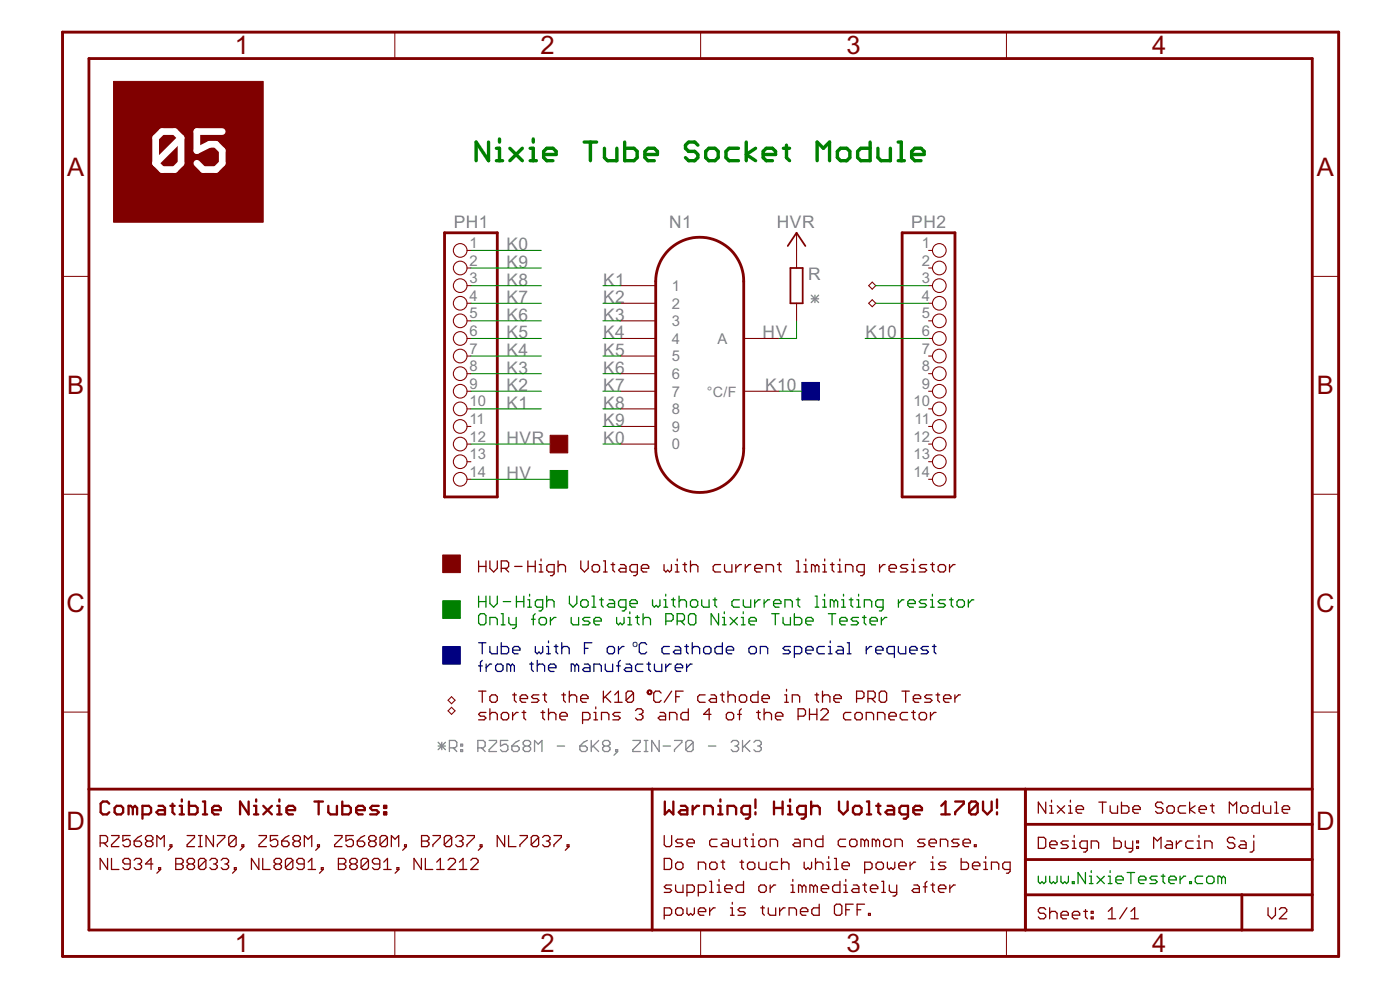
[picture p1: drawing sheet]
<svg xmlns="http://www.w3.org/2000/svg" width="420mm" height="297mm" viewBox="0 0 420 297" stroke-linecap="round" stroke-linejoin="round" font-family="sans-serif">
<defs><g id="words">
<g font-size="8.6" fill="#800000">
<text x="70.5" y="16.3">1</text>
<text x="162.3" y="16.3">2</text>
<text x="254" y="16.3">3</text>
<text x="345.8" y="16.3">4</text>
<text x="20.2" y="53">A</text>
<text x="395.2" y="53">A</text>
<text x="20.2" y="118.3">B</text>
<text x="395.2" y="118.3">B</text>
<text x="20" y="183.7">C</text>
<text x="395" y="183.7">C</text>
<text x="20" y="249.1">D</text>
<text x="395" y="249.1">D</text>
<text x="70.5" y="285.7">1</text>
<text x="162.3" y="285.7">2</text>
<text x="254" y="285.7">3</text>
<text x="345.8" y="285.7">4</text>
</g>
<g font-size="5.8" fill="#808080">
<text x="136.2" y="68.5">PH1</text>
<text x="200.8" y="68.5">N1</text>
<text x="233.1" y="68.5">HVR</text>
<text x="273.5" y="68.5">PH2</text>
<text x="152" y="75.1">K0</text>
<text x="152" y="80.4">K9</text>
<text x="242.6" y="83.9">R</text>
<text x="152" y="85.7">K8</text>
<text x="181" y="85.7">K1</text>
<text x="152" y="91">K7</text>
<text x="181" y="91">K2</text>
<text x="152" y="101.5">K5</text>
<text x="152" y="96.3">K6</text>
<text x="181" y="96.3">K3</text>
<text x="181" y="101.5">K4</text>
<text x="228.9" y="101.5">HV</text>
<text x="259.7" y="101.5">K10</text>
<text x="152" y="106.8">K4</text>
<text x="181" y="106.8">K5</text>
<text x="152" y="112.1">K3</text>
<text x="181" y="112.1">K6</text>
<text x="152" y="117.4">K2</text>
<text x="181" y="117.4">K7</text>
<text x="229.7" y="117.4">K10</text>
<text x="152" y="122.7">K1</text>
<text x="181" y="122.7">K8</text>
<text x="181" y="128">K9</text>
<text x="152" y="133.2">HVR</text>
<text x="181" y="133.2">K0</text>
<text x="152" y="143.8">HV</text>
</g>
<g font-size="5" fill="#808080">
<text x="140.9" y="74.4">1</text>
<text x="276.6" y="74.4">1</text>
<text x="140.9" y="79.7">2</text>
<text x="276.6" y="79.7">2</text>
<text x="140.9" y="85">3</text>
<text x="201.7" y="87.3">1</text>
<text x="276.6" y="85">3</text>
<text x="140.9" y="90.2">4</text>
<text x="140.9" y="95.5">5</text>
<text x="201.7" y="92.6">2</text>
<text x="276.6" y="90.2">4</text>
<text x="276.6" y="95.5">5</text>
<text x="140.9" y="100.8">6</text>
<text x="201.7" y="97.9">3</text>
<text x="276.6" y="100.8">6</text>
<text x="140.9" y="106.1">7</text>
<text x="201.7" y="103.1">4</text>
<text x="215.3" y="103.1">A</text>
<text x="276.6" y="106.1">7</text>
<text x="140.9" y="111.4">8</text>
<text x="201.7" y="108.4">5</text>
<text x="201.7" y="113.7">6</text>
<text x="276.6" y="111.4">8</text>
<text x="140.9" y="116.7">9</text>
<text x="201.7" y="119">7</text>
<text x="276.6" y="116.7">9</text>
<text x="140.9" y="121.9">10</text>
<text x="201.7" y="124.3">8</text>
<text x="274.1" y="121.9">10</text>
<text x="140.9" y="127.2">11</text>
<text x="201.7" y="129.5">9</text>
<text x="274.5" y="127.2">11</text>
<text x="140.9" y="132.5">12</text>
<text x="140.9" y="137.8">13</text>
<text x="201.7" y="134.8">0</text>
<text x="274.1" y="132.5">12</text>
<text x="274.1" y="137.8">13</text>
<text x="140.9" y="143.1">14</text>
<text x="274.1" y="143.1">14</text>
</g>
<text font-size="4.8" fill="#808080" x="212.1" y="119">°C/F</text>
<text font-size="3.3" fill="#000080" x="189.8" y="194.2">o</text>
</g></defs>
<g fill="none" stroke="#808080" stroke-width=".38">
<path d="M243.5 88.6l2.2 2.2M243.5 89.7h2.2M244.6 88.6v2.2M245.7 88.6l-2.2 2.2M131.5 222.7l2.2 2.2M131.5 223.8h2.2M132.6 222.7v2.2M133.7 222.7l-2.2 2.2M134.9 224.4h1.6l.6-.6v-1.1l-.6-.5h-1.6v3.3M136 224.4l1.1 1.1M138.3 223.3h.5v.5h-.5zM138.3 224.9h.5v.6h-.5z"/>
<path d="M143.4 224.4h1.7l.5-.6v-1.1l-.5-.5h-1.7v3.3M144.5 224.4l1.1 1.1M146.8 222.2h2.2v.5l-2.2 2.2v.6h2.2M152.4 222.2h-2.2v1.6l1.1-.5h.6l.5 .5v1.1l-.5 .6h-1.2l-.5-.6M153.6 223.8h1.7l.5 .6v.5l-.5 .6h-1.1l-.6-.6zM155.8 222.2l-1.1 .5-1.1 1.1M157.6 223.8h1.1M157.6 223.8l-.6-.5v-.6l.6-.5h1.1l.5 .5v.6l-.5 .5M157.6 223.8l-.6 .6v.5l.6 .6h1.1l.5-.6v-.5l-.5-.6M160.4 225.5v-3.3l1.1 1.1 1.1-1.1v3.3M167.2 223.8h2.2M174 223.8h1.7l.6 .6v.5l-.6 .6h-1.1l-.6-.6z"/>
<path d="M176.3 222.2l-1.1 .5-1.2 1.1M177.4 222.2v3.3M178 223.8l1.7 1.7M179.7 222.2l-2.3 2.2M181.4 223.8h1.1M181.4 223.8l-.6-.5v-.6l.6-.5h1.1l.6 .5v.6l-.6 .5M181.4 223.8l-.6 .6v.5l.6 .6h1.1l.6-.6v-.5l-.6-.6M184.8 224.9h.6v.6h-.6zM185.4 225.5l-1.1 1.1M189.9 222.2h2.3v.5l-2.3 2.2v.6h2.3M193.3 222.2h1.1M193.3 225.5h1.1"/>
<path d="M193.9 222.2v3.3M197.8 222.2v3.3l-2.2-3.3v3.3M199 223.8h2.2M202.4 222.2h2.2v.5l-2.2 2.2v.6M208 222.7l-.5-.5h-1.1l-.6 .5v2.2M208 222.7v2.2l-.5 .6h-1.1l-.6-.6M208 222.7l-2.2 2.2M212.6 223.8h2.2M219.4 222.7l.6-.5h1.1l.6 .5v.6l-.6 .5M220.5 223.8h.6M221.1 223.8l.6 .6v.5l-.6 .6h-1.1l-.6-.6M222.8 222.2v3.3"/>
<path d="M223.4 223.8l1.7 1.7M225.1 222.2l-2.3 2.2M226.3 222.7l.5-.5h1.1l.6 .5v.6l-.6 .5M227.4 223.8h.5M227.9 223.8l.6 .6v.5l-.6 .6h-1.1l-.5-.6"/>
</g>
<g fill="#800000" stroke="#800000" stroke-width=".3">
<path d="M165.1 130.6h5.3v5.3h-5.3z"/>
<path d="M132.9 166.5h5.3v5.3h-5.3z"/>
<path d="M34.1 24.4h44.9v42.3h-44.9z"/>
</g>
<g fill="none" stroke="#800000" stroke-width=".38">
<path d="M143.6 168.3v3.3M143.6 169.9h2.2M145.8 168.3v3.3M147 168.3v2.2l1.1 1.1 1.1-1.1v-2.2M150.4 170.5h1.7l.6-.6v-1.1l-.6-.5h-1.7v3.3M151.6 170.5l1.1 1.1M154.5 169.9h2.2M158.4 169.9h2.2M158.4 168.3v3.3M160.6 168.3v3.3M161.8 169.4h.6v2.2M161.8 171.6h1.1"/>
<path d="M162.4 167.7v.6M166.3 171.6h-1.6l-.6-.5v-1.2l.6-.5h1.6v2.8l-.5 .5h-.6M167.5 169.9l.5-.5h1.2l.5 .5v1.7M167.5 168.3v3.3M174.3 168.3v2.2l1.1 1.1 1.1-1.1v-2.2M178.3 169.4h1.1l.5 .5v1.2l-.5 .5h-1.1l-.6-.5v-1.2zM181.1 168.3h.6v3.3M181.1 171.6h1.1M183.4 169.4h1.1M183.9 168.8v2.3l.6 .5M186.2 169.4h1.1l.6 .5v1.7h-1.7l-.5-.5 .5-.6h1.7M191.3 171.6h-1.7l-.5-.5v-1.2l.5-.5h1.7v2.8l-.6 .5h-.5"/>
<path d="M192.5 170.5h2.2v-.6l-.6-.5h-1.1l-.5 .5v1.2l.5 .5h1.1M199.3 169.4v1.7l.5 .5 .6-.5 .5 .5 .6-.5v-1.7M202.7 169.4h.5v2.2M202.7 171.6h1.1M203.2 167.7v.6M205 169.4h1.1M205.5 168.8v2.3l.6 .5M207.2 169.9l.6-.5h1.1l.5 .5v1.7M207.2 168.3v3.3M216.3 169.4h-1.7l-.6 .5v1.2l.6 .5h1.7M217.4 169.4v1.7l.6 .5h1.6v-2.2M220.8 169.4v2.2"/>
<path d="M222.5 169.4h-.5l-1.2 1.1M223.7 169.4v2.2M225.3 169.4h-.5l-1.1 1.1M226.5 170.5h2.2v-.6l-.5-.5h-1.1l-.6 .5v1.2l.6 .5h1.1M229.9 171.6v-2.2h1.7l.5 .5v1.7M233.3 169.4h1.1M233.9 168.8v2.3l.5 .5M239 168.3h.6v3.3M239 171.6h1.1M241.3 169.4h.5v2.2M241.3 171.6h1.1M241.8 167.7v.6"/>
<path d="M244.6 169.9l-.5-.5h-.6v2.2M244.6 169.9v1.7M244.6 169.9l.6-.5 .6 .5v1.7M247 169.4h.5v2.2M247 171.6h1.1M247.5 167.7v.6M249.2 169.4h1.1M249.8 168.8v2.3l.5 .5M251.5 169.4h.5v2.2M251.5 171.6h1.1M252 167.7v.6M253.7 171.6v-2.2h1.7l.6 .5v1.7"/>
<path d="M259.4 171.6h-1.7l-.5-.5v-1.2l.5-.5h1.7v2.8l-.6 .5h-.5M264 169.4v2.2M265.6 169.4h-.5l-1.1 1.1M266.8 170.5h2.2v-.6l-.5-.5h-1.1l-.6 .5v1.2l.6 .5h1.1M272.4 169.4h-1.6l-.6 .5 .6 .6h1.1l.5 .6-.5 .5h-1.7M273.6 169.4h.6v2.2M273.6 171.6h1.1M274.2 167.7v.6M278.1 169.4h-1.7l-.5 .5 .5 .6h1.2l.5 .6-.5 .5h-1.7M279.3 169.4h1.1M279.8 168.8v2.3l.6 .5M282.1 169.4h1.1l.6 .5v1.2l-.6 .5h-1.1l-.5-.5v-1.2z"/>
<path d="M285 169.4v2.2M286.6 169.4h-.5l-1.1 1.1M143.6 207.4h2.2M144.7 207.4v3.3M145.8 213.8h-1.6l-.6 .5 .6 .6h1.1l.5 .5-.5 .6h-1.7M147 209l.6-.5h1.1l.5 .5v1.1l-.5 .6h-1.1l-.6-.6zM147 212.7v3.3M147 214.3l.6-.5h1.1l.5 .5v1.7M151 213.8h1.1l.6 .5v1.1l-.6 .6h-1.1l-.6-.6v-1.1zM153.8 208.5h1.2M153.8 213.8v2.2M154.4 207.9v2.2l.6 .6"/>
<path d="M155.5 213.8h-.5l-1.2 1.1M156.1 209.6h2.2v-.6l-.5-.5h-1.1l-.6 .5v1.1l.6 .6h1.1M156.7 213.8h1.1M157.2 213.2v2.2l.6 .6M161.7 208.5h-1.6l-.6 .5 .6 .6h1.1l.5 .5-.5 .6h-1.7M162.3 213.8h1.2M162.9 213.2v2.2l.6 .6M162.9 208.5h1.1M163.5 207.9v2.2l.5 .6M164.6 214.3l.6-.5h1.1l.5 .5v1.7M164.6 212.7v3.3M168 214.9h2.2v-.6l-.5-.5h-1.1l-.6 .5v1.1l.6 .6h1.1"/>
<path d="M168.6 208.5h1.1M169.1 207.9v2.2l.6 .6M170.9 209l.5-.5h1.1l.6 .5v1.7M170.9 207.4v3.3M174.3 209.6h2.2v-.6l-.6-.5h-1.1l-.5 .5v1.1l.5 .6h1.1M174.8 216h1.7l.6-.6v-1.1l-.6-.5h-1.7v3.3M178.2 216h1.1M178.2 213.8h.6v2.2M178.8 212.1v.6M180.5 216v-2.2h1.7l.5 .5v1.7M181.1 207.4v3.3M181.6 209l1.7 1.7"/>
<path d="M183.3 207.4l-2.2 2.2M184.5 210.7h2.2M184.5 208.5l1.1-1.1v3.3M186.1 213.8h-1.6l-.6 .5 .6 .6h1.1l.5 .5-.5 .6h-1.7M190.1 207.9l-.6-.5h-1.1l-.5 .5v2.2M190.1 207.9v2.2l-.6 .6h-1.1l-.5-.6M190.1 207.9l-2.2 2.2M190.7 213.2l.6-.5h1.1l.6 .5v.6l-.6 .5M191.8 214.3h.6M192.4 214.3l.6 .6v.5l-.6 .6h-1.1l-.6-.6M198.1 213.8h1.1l.5 .5v1.7h-1.6l-.6-.6 .6-.5h1.6M198.4 207.9l-.6-.5h-1.1l-.5 .5v2.2l.5 .6h1.1l.6-.6"/>
<path d="M200.9 216v-2.2h1.7l.6 .5v1.7M201.6 207.4l-2.3 3.3M202.8 209h1.1M205 207.4h-2.2v3.3M206.6 212.7v3.3h-1.7l-.6-.6v-1.1l.6-.5h1.7M211.6 208.5h-1.6l-.6 .5v1.1l.6 .6h1.6M213.4 208.5h1.1l.5 .5v1.7h-1.6l-.6-.6 .6-.5h1.6M213.4 214.3h-2.2l1.6-1.6v3.3M216.2 208.5h1.1M216.8 207.9v2.2l.5 .6M218.5 209l.5-.5h1.1l.6 .5v1.7M218.5 207.4v3.3"/>
<path d="M218.5 213.8h1.1l.6 .5v1.1l-.6 .6h-1.1l-.5-.6v-1.1zM221.4 214.3h1.1M221.9 209l.5-.5h1.1l.6 .5v1.1l-.6 .6h-1.1l-.5-.6zM222.5 212.7l-.6 .5v2.8M227.1 213.8h1.1M227.5 207.4v3.3h-1.7l-.5-.6v-1.1l.5-.5h1.7M227.6 213.2v2.2l.6 .6M228.7 209.6h2.2v-.6l-.5-.5h-1.2l-.5 .5v1.1l.5 .6h1.2M229.3 214.3l.6-.5h1.1l.5 .5v1.7M229.3 212.7v3.3M232.7 214.9h2.2v-.6l-.5-.5h-1.1l-.6 .5v1.1l.6 .6h1.1M235.5 210.7h1.1"/>
<path d="M235.5 208.5h.6v2.2M236.1 206.8v.6M237.8 210.7v-2.2h1.6l.6 .5v1.7M239.5 214.9h1.7l.5-.6v-1.1l-.5-.5h-1.7v3.3M242.9 214.3h2.3M242.9 212.7v3.3M244.6 208.5h1.1M245.1 207.9v2.2l.6 .6M245.2 212.7v3.3M246.3 213.2l.6-.5h1.1l.6 .5v.6l-2.3 2.2h2.3M246.8 209l.6-.5h1.1l.6 .5v1.7M246.8 207.4v3.3"/>
<path d="M250.3 209.6h2.2v-.6l-.6-.5h-1.1l-.5 .5v1.1l.5 .6h1.1M255.4 213.8h-1.7l-.5 .5v1.1l.5 .6h1.7M257.1 209.6h1.6l.6-.6v-1.1l-.6-.5h-1.6v3.3M257.1 213.8h1.1l.6 .5v1.1l-.6 .6h-1.1l-.5-.6v-1.1zM260 216v-2.2h1.6l.6 .5v1.7M260.5 209.6h1.6l.6-.6v-1.1l-.6-.5h-1.6v3.3M261.6 209.6l1.1 1.1M263.4 216v-2.2h1.6l.6 .5v1.7M264.4 207.4h1.1l.6 .5v2.2l-.6 .6h-1.1l-.5-.6v-2.2zM266.8 214.9h2.2v-.6l-.6-.5h-1.1l-.5 .5v1.1l.5 .6h1.1M270.7 207.4h2.2M271.8 207.4v3.3"/>
<path d="M272.4 213.8h-1.7l-.5 .5v1.1l.5 .6h1.7M273.6 213.8h1.1M274.1 209.6h2.2v-.6l-.5-.5h-1.2l-.5 .5v1.1l.5 .6h1.2M274.1 213.2v2.2l.6 .6M276.4 213.8h1.1l.6 .5v1.1l-.6 .6h-1.1l-.6-.6v-1.1zM279.3 213.8v2.2M279.7 208.5h-1.7l-.5 .5 .5 .6h1.1l.6 .5-.6 .6h-1.6M280.9 208.5h1.1M280.9 213.8h-.5l-1.1 1.1M281.5 207.9v2.2l.5 .6M283.2 209.6h2.2v-.6l-.6-.5h-1.1l-.5 .5v1.1l.5 .6h1.1M286.6 208.5v2.2"/>
<path d="M288.2 208.5h-.5l-1.1 1.1M30.1 252.9h1.6l.6-.6v-1.1l-.6-.5h-1.6v3.3M31.2 252.9l1.1 1.1M32.3 257.6v3.3l-2.2-3.3v3.3M33.5 250.7h2.2v.5l-2.2 2.3v.5h2.2M33.5 257.6v3.3h2.2M39.1 250.7h-2.2v1.6l1.1-.5h.5l.6 .5v1.2l-.6 .5h-1.1l-.5-.5M39.1 259.2h-1.7l-.5-.5v-.6l.5-.5h1.1l.6 .5v2.2l-.6 .6h-1.1l-.5-.6M40.3 252.3h1.6l.6 .6v.6l-.6 .5h-1.1l-.5-.5zM40.3 258.1l.5-.5h1.1l.6 .5v.6l-.6 .5M41.4 259.2h.5M41.9 259.2l.6 .6v.5l-.6 .6h-1.1l-.5-.6"/>
<path d="M42.5 250.7l-1.1 .5-1.1 1.1M44.2 252.3h1.1M44.2 252.3l-.5 .6v.6l.5 .5h1.1l.6-.5v-.6l-.6-.6M44.2 252.3l-.5-.5v-.6l.5-.5h1.1l.6 .5v.6l-.6 .5M45.9 259.2h-2.2l1.6-1.6v3.3M47.1 254v-3.3l1.1 1.1 1.1-1.1v3.3M51 253.5h.6v.5h-.6zM51.6 254l-1.1 1.1M52.7 257.6h1.7l.6 .5v.6l-.6 .5 .6 .6v.5l-.6 .6h-1.7zM52.7 259.2h1.7M56.2 250.7h2.2v.5l-2.2 2.3v.5h2.2M56.7 259.2l-.5 .6v.5l.5 .6h1.1l.6-.6v-.5l-.6-.6"/>
<path d="M56.7 259.2l-.5-.5v-.6l.5-.5h1.1l.6 .5v.6l-.6 .5M56.7 259.2h1.1M59.6 254h1.1M59.6 250.7h1.1M60.1 250.7v3.3M61.8 258.1l-2.2 2.2M61.8 258.1v2.2l-.6 .6h-1.1l-.5-.6M61.8 258.1l-.6-.5h-1.1l-.5 .5v2.2M63 258.1l.5-.5h1.1l.6 .5v.6l-.6 .5M64.1 250.7v3.3l-2.3-3.3v3.3M64.1 259.2h.5M64.6 259.2l.6 .6v.5l-.6 .6h-1.1l-.5-.6"/>
<path d="M65.2 250.7h2.3v.5l-2.3 2.3v.5M66.4 258.1l.5-.5h1.1l.6 .5v.6l-.6 .5M67.5 259.2h.5M68 259.2l.6 .6v.5l-.6 .6h-1.1l-.5-.6M70.9 251.2l-.6-.5h-1.1l-.6 .5v2.3M70.9 251.2v2.3l-.6 .5h-1.1l-.6-.5M70.9 251.2l-2.3 2.3M72.6 253.5h.6v.5h-.6zM73.2 254l-1.1 1.1M77.7 257.6v3.3l-2.2-3.3v3.3M77.7 250.7h2.2v.5l-2.2 2.3v.5h2.2M78.8 257.6v3.3h2.3"/>
<path d="M82.8 259.2l-.5 .6v.5l.5 .6h1.1l.6-.6v-.5l-.6-.6M82.8 259.2l-.5-.5v-.6l.5-.5h1.1l.6 .5v.6l-.6 .5M82.8 259.2h1.1M83.4 250.7h-2.3v1.6l1.1-.5h.6l.6 .5v1.2l-.6 .5h-1.1l-.6-.5M84.5 252.3h1.7l.5 .6v.6l-.5 .5h-1.1l-.6-.5zM86.7 250.7l-1.1 .5-1.1 1.1M87.9 258.1v2.2l-.6 .6h-1.1l-.5-.6M87.9 258.1l-.6-.5h-1.1l-.5 .5v2.2M87.9 258.1l-2.2 2.2M88.5 252.3h1.1M88.5 252.3l-.6 .6v.6l.6 .5h1.1l.5-.5v-.6l-.5-.6M88.5 252.3l-.6-.5v-.6l.6-.5h1.1l.5 .5v.6l-.5 .5"/>
<path d="M91.3 259.2h-1.7l-.5-.5v-.6l.5-.5h1.1l.6 .5v2.2l-.6 .6h-1.1l-.5-.6M91.3 254v-3.3l1.2 1.1 1.1-1.1v3.3M92.5 258.7l1.1-1.1v3.3M95.3 253.5h.6v.5h-.6zM95.9 254l-1.2 1.1M100.4 250.7h2.2v.5l-2.2 2.3v.5h2.2M101.6 257.6h1.6l.6 .5v.6l-.6 .5 .6 .6v.5l-.6 .6h-1.6zM101.6 259.2h1.6M105.5 259.2l-.5 .6v.5l.5 .6h1.1l.6-.6v-.5l-.6-.6M105.5 259.2l-.5-.5v-.6l.5-.5h1.1l.6 .5v.6l-.6 .5M105.5 259.2h1.1M106 250.7h-2.2v1.6l1.1-.5h.6l.5 .5v1.2l-.5 .5h-1.1l-.6-.5"/>
<path d="M107.2 252.3h1.7l.6 .6v.6l-.6 .5h-1.1l-.6-.5zM109.5 250.7l-1.2 .5-1.1 1.1M110.6 258.1v2.2l-.6 .6h-1.1l-.5-.6M110.6 258.1l-.6-.5h-1.1l-.5 .5v2.2M110.6 258.1l-2.2 2.2M111.2 252.3h1.1M111.2 252.3l-.6 .6v.6l.6 .5h1.1l.6-.5v-.6l-.6-.6M111.2 252.3l-.6-.5v-.6l.6-.5h1.1l.6 .5v.6l-.6 .5M114 259.2h-1.7l-.5-.5v-.6l.5-.5h1.1l.6 .5v2.2l-.6 .6h-1.1l-.5-.6M115.2 258.7l1.1-1.1v3.3M116.3 251.2v2.3l-.6 .5h-1.1l-.6-.5M116.3 251.2l-.6-.5h-1.1l-.6 .5v2.3"/>
<path d="M116.3 251.2l-2.3 2.3M117.5 254v-3.3l1.1 1.1 1.1-1.1v3.3M121.4 253.5h.6v.5h-.6zM122 254l-1.2 1.1M126.5 257.6v3.3l-2.3-3.3v3.3M126.5 252.3h1.7M126.5 250.7h1.7l.5 .5v.6l-.5 .5 .5 .6v.6l-.5 .5h-1.7zM127.7 257.6v3.3h2.2M129.9 250.7h2.2v.5l-2.2 2.3v.5M131.1 258.7l1.1-1.1v3.3M134.5 258.1l.5-.5h1.1l.6 .5v.6l-2.2 2.2h2.2M135.6 251.2v2.3l-.6 .5h-1.1l-.6-.5"/>
<path d="M135.6 251.2l-.6-.5h-1.1l-.6 .5v2.3M135.6 251.2l-2.3 2.3M136.7 251.2l.6-.5h1.1l.6 .5v.6l-.6 .5M137.9 252.3h.5M137.9 258.7l1.1-1.1v3.3M138.4 252.3l.6 .6v.6l-.6 .5h-1.1l-.6-.5M140.1 250.7h2.3v.5l-2.3 2.3v.5M141.3 258.1l.5-.5h1.1l.6 .5v.6l-2.2 2.2h2.2M144.1 253.5h.6v.5h-.6zM144.7 254l-1.1 1.1M151.4 250.7v3.3l-2.2-3.3v3.3M152.6 250.7v3.3h2.3"/>
<path d="M156 250.7h2.2v.5l-2.2 2.3v.5M161.6 251.2v2.3l-.5 .5h-1.1l-.6-.5M161.6 251.2l-.5-.5h-1.1l-.6 .5v2.3M161.6 251.2l-2.2 2.3M162.8 251.2l.6-.5h1.1l.6 .5v.6l-.6 .5M164 252.3h.5M164.5 252.3l.6 .6v.6l-.6 .5h-1.1l-.6-.5M166.2 250.7h2.3v.5l-2.3 2.3v.5M170.2 253.5h.6v.5h-.6zM170.8 254l-1.1 1.1M199.3 250.7v2.8l.6 .5h1.1l.6-.5v-2.8M199.3 257.6h1.7l.6 .5v2.2l-.6 .6h-1.7z"/>
<path d="M202.8 259.2l.5-.5h1.1l.6 .5v1.1l-.6 .6h-1.1l-.5-.6zM205 251.8h-1.7l-.5 .5 .5 .6h1.1l.6 .6-.6 .5h-1.6M206.2 252.9h2.2v-.6l-.6-.5h-1.1l-.5 .5v1.2l.5 .5h1.1M213 259.2l.5-.5h1.2l.5 .5v1.1l-.5 .6h-1.2l-.5-.6zM215.2 251.8h-1.7l-.5 .5v1.2l.5 .5h1.7M216.4 258.7h1.1M216.9 251.8h1.1l.6 .5v1.7h-1.7l-.5-.5 .5-.6h1.7M216.9 258.1v2.2l.6 .6M219.8 251.8v1.7l.5 .5h1.7v-2.2M222.1 258.7h1.1M222.6 258.1v2.2l.6 .6M223.2 251.8h1.1"/>
<path d="M223.8 251.2v2.3l.5 .5M224.3 259.2l.6-.5h1.1l.5 .5v1.1l-.5 .6h-1.1l-.6-.6zM225.5 254h1.1M225.5 251.8h.5v2.2M226 250.1v.6M227.7 252.3l.6-.5h1.1l.6 .5v1.2l-.6 .5h-1.1l-.6-.5zM227.7 258.7v1.6l.6 .6h1.7v-2.2M231.1 254v-2.2h1.7l.6 .5v1.7M233.4 258.7h-1.7l-.6 .5v1.1l.6 .6h1.7M234.5 259.2l.6-.5h1.1l.6 .5v1.7M234.5 257.6v3.3M238.5 251.8h1.1l.6 .5v1.7h-1.7l-.5-.5 .5-.6h1.7"/>
<path d="M241.3 254v-2.2h1.7l.6 .5v1.7M241.3 258.7v1.6l.6 .6 .6-.6 .5 .6 .6-.6v-1.6M244.8 259.2l.5-.5h1.1l.6 .5v1.7M244.8 257.6v3.3M247 250.7v3.3h-1.7l-.5-.5v-1.2l.5-.5h1.7M248.2 258.7h.5v2.2M248.7 257v.6M250.4 257.6h.6v3.3M252.7 259.8h2.2v-.6l-.5-.5h-1.1l-.6 .5v1.1l.6 .6h1.1M253.8 251.8h-1.7l-.5 .5v1.2l.5 .5h1.7M255 252.3l.5-.5h1.1l.6 .5v1.2l-.6 .5h-1.1l-.5-.5zM259.5 252.3l-.6-.5h-.5v2.2"/>
<path d="M259.5 252.3v1.7M259.5 252.3l.5-.5 .6 .5v1.7M262.9 252.3l-.6-.5h-.5v2.2M262.9 252.3v1.7M262.9 252.3l.5-.5 .6 .5v1.7M263.5 258.7h1.1l.5 .5v1.1l-.5 .6h-1.1l-.6-.6v-1.1zM265.2 252.3l.5-.5h1.1l.6 .5v1.2l-.6 .5h-1.1l-.5-.5zM266.3 258.7v1.6l.6 .6 .5-.6 .6 .6 .5-.6v-1.6M268.6 254v-2.2h1.7l.5 .5v1.7M269.7 259.8h2.2v-.6l-.5-.5h-1.1l-.6 .5v1.1l.6 .6h1.1M273.1 258.7v2.2M274.8 258.7h-.6l-1.1 1.1"/>
<path d="M277.6 251.8h-1.7l-.5 .5 .5 .6h1.2l.5 .6-.5 .5h-1.7M278.8 252.9h2.2v-.6l-.5-.5h-1.1l-.6 .5v1.2l.6 .5h1.1M279.4 258.7h.5v2.2M279.9 257v.6M282.2 254v-2.2h1.7l.5 .5v1.7M283.9 258.7h-1.7l-.6 .5 .6 .6h1.1l.6 .5-.6 .6h-1.7M287.8 251.8h-1.6l-.6 .5 .6 .6h1.1l.5 .6-.5 .5h-1.7M288.5 257.6v3.3h1.6l.6-.6v-1.1l-.6-.5h-1.6M289 252.9h2.2v-.6l-.5-.5h-1.1l-.6 .5v1.2l.6 .5h1.1M291.8 259.8h2.3v-.6l-.6-.5h-1.1l-.6 .5v1.1l.6 .6h1.1M292.4 253.5h.6v.5h-.6zM295.3 258.7h.5v2.2"/>
<path d="M295.8 257v.6M311.6 251.2h1.7l.5 .6v2.2l-.5 .6h-1.7zM313.8 240.7v3.3l-2.2-3.3v3.3M315 241.8h.6v2.2M315 244h1.1M315 253.4h2.2v-.5l-.5-.6h-1.1l-.6 .6v1.1l.6 .6h1.1M315.6 240.1v.6M317.3 241.8l2.2 2.2M319.5 241.8l-2.2 2.2M320.6 252.3h-1.6l-.6 .6 .6 .5h1.1l.5 .6-.5 .6h-1.7M320.7 241.8h.5v2.2M320.7 244h1.1"/>
<path d="M321.2 240.1v.6M321.8 254.6h1.1M321.8 252.3h.6v2.3M322.4 250.7v.5M323 242.9h2.2v-.6l-.6-.5h-1.1l-.5 .5v1.1l.5 .6h1.1M326.3 254.6h-1.6l-.6-.6v-1.1l.6-.6h1.6v2.8l-.5 .6h-.6M327.5 254.6v-2.3h1.7l.5 .6v1.7M329.8 240.7h2.2M330.9 240.7v3.3M333.2 241.8v1.6l.5 .6h1.7v-2.2M334.3 251.2v3.4h1.7l.5-.6v-1.1l-.5-.6h-1.7M336.6 240.7v3.3h1.6l.6-.6v-1.1l-.6-.5h-1.6"/>
<path d="M337.7 252.3v1.7l.6 .6h1.6M339.9 252.3v2.8l-.5 .6h-.6M340 242.9h2.2v-.6l-.5-.5h-1.2l-.5 .5v1.1l.5 .6h1.2M341.1 254h.6v.6h-.6zM341.1 252.3h.6v.6h-.6zM346.2 254.6v-3.4l1.1 1.1 1.1-1.1v3.4M349 241.2l-.5-.5h-1.2l-.5 .5v.6l.5 .5h1.2l.5 .6v.5l-.5 .6h-1.2l-.5-.6M350.2 252.3h1.1l.6 .6v1.7h-1.7l-.6-.6 .6-.6h1.7M350.8 241.8h1.1l.5 .5v1.1l-.5 .6h-1.1l-.6-.6v-1.1zM353 252.3v2.3M354.7 252.3h-.6l-1.1 1.1M355.8 241.8h-1.6l-.6 .5v1.1l.6 .6h1.6"/>
<path d="M357 240.7v3.3M358.1 252.3h-1.7l-.5 .6v1.1l.5 .6h1.7M358.7 241.8l-1.7 1.1 1.7 1.1M359.3 252.3h.5v2.3M359.3 254.6h1.1M359.8 250.7v.5M359.9 242.9h2.2v-.6l-.6-.5h-1.1l-.5 .5v1.1l.5 .6h1.1M361.5 254.6v-2.3h1.7l.6 .6v1.7M363.2 241.8h1.2M363.8 241.2v2.2l.6 .6M368.9 244v-3.3l1.1 1.1 1.1-1.1v3.3M370.6 251.8l-.6-.6h-1.1l-.5 .6v.5l.5 .6h1.1l.6 .5v.6l-.6 .6h-1.1l-.5-.6"/>
<path d="M372.3 242.3l.6-.5h1.1l.5 .5v1.1l-.5 .6h-1.1l-.6-.6zM372.3 252.3h1.1l.6 .6v1.7h-1.7l-.5-.6 .5-.6h1.7M376.3 252.3v2.8l-.6 .6h-.5M376.3 250.7v.5M378 240.7v3.3h-1.7l-.6-.6v-1.1l.6-.5h1.7M379.1 241.8v1.6l.6 .6h1.7v-2.2M382.5 244h1.1M382.5 240.7h.6v3.3M384.8 242.9h2.2v-.6l-.5-.5h-1.1l-.6 .5v1.1l.6 .6h1.1M47.6 260.3h.6v.6h-.6zM48.2 260.9l-1.1 1.1M70.3 260.3h.6v.6h-.6z"/>
<path d="M70.9 260.9l-1.1 1.1M92.5 260.9h2.2M96.4 260.3h.6v.6h-.6zM97 260.9l-1.1 1.1M115.2 260.9h2.2M119.1 260.3h.6v.6h-.6zM119.7 260.9l-1.1 1.1M131.1 260.9h2.2M137.9 260.9h2.2M199.3 274.6h1.7l.6-.5v-1.1l-.6-.6h-1.7v3.3M201.6 265.5h-1.7l-.6 .6 .6 .5h1.1l.6 .6-.6 .6h-1.7M202.8 265.5v1.7l.5 .6h1.7v-2.3"/>
<path d="M203.3 272.4h1.1l.6 .6v1.1l-.6 .5h-1.1l-.5-.5v-1.1zM206.2 267.8h1.6l.6-.6v-1.1l-.6-.6h-1.6v3.4M206.2 272.4v1.7l.5 .5 .6-.5 .5 .5 .6-.5v-1.7M209.6 260.9v-2.2h1.6l.6 .5v1.7M209.6 267.8h1.6l.6-.6v-1.1l-.6-.6h-1.6v3.4M209.6 273.5h2.2v-.5l-.6-.6h-1.1l-.5 .6v1.1l.5 .5h1.1M213 272.4v2.2M213 267.8h1.1M213 264.4h.5v3.4M214.7 272.4h-.6l-1.1 1.1M215.2 267.8h1.2M215.2 265.5h.6v2.3"/>
<path d="M215.8 263.9v.5M217.5 266.6h2.2v-.5l-.5-.6h-1.1l-.6 .6v1.1l.6 .6h1.1M219.2 272.4h.6v2.2M219.2 274.6h1.1M219.8 270.7v.6M223.1 264.4v3.4h-1.6l-.6-.6v-1.1l.6-.6h1.6M223.7 272.4h-1.7l-.5 .6 .5 .5h1.2l.5 .6-.5 .5h-1.7M227.7 266.1l.6-.6h1.1l.6 .6v1.1l-.6 .6h-1.1l-.6-.6zM228.3 272.4h1.1M228.9 271.8v2.3l.5 .5M230.6 272.4v1.7l.5 .5h1.7v-2.2M231.1 265.5v2.3"/>
<path d="M232.8 265.5h-.6l-1.1 1.1M234 272.4v2.2M235.6 272.4h-.5l-1.1 1.1M236.8 274.6v-2.2h1.7l.5 .6v1.6M237.4 267.8h1.1M237.4 265.5h.5v2.3M237.9 263.9v.5M240.2 273.5h2.2v-.5l-.5-.6h-1.1l-.6 .6v1.1l.6 .5h1.1M240.7 266.1l-.5-.6h-.6v2.3M240.7 266.1v1.7M240.7 266.1l.6-.6 .6 .6v1.7M244.2 266.1l-.6-.6h-.5v2.3"/>
<path d="M244.2 266.1v1.7M244.2 266.1l.5-.6 .6 .6v1.7M245.9 271.3v3.3h-1.7l-.6-.5v-1.1l.6-.6h1.7M246.5 266.6h2.2v-.5l-.6-.6h-1.1l-.5 .6v1.1l.5 .6h1.1M248.2 260.9h1.1M250.4 260.9h1.1M250.4 271.8l.6-.5h1.1l.5 .5v2.3l-.5 .5h-1.1l-.6-.5zM252.1 264.4v3.4h-1.7l-.5-.6v-1.1l.5-.6h1.7M253.3 267.8h1.1M253.3 265.5h.5v2.3M253.8 263.9v.5M253.8 273h1.2"/>
<path d="M256.1 271.3h-2.3v3.3M256.1 265.5h1.1l.6 .6v1.7h-1.7l-.6-.6 .6-.6h1.7M257.2 273h1.1M258.9 265.5h1.2M259.5 271.3h-2.3v3.3M259.5 260.9h1.7l.5-.6v-1.1l-.5-.5h-1.7v3.3M259.5 265v2.2l.6 .6M260.6 274.1h.6v.5h-.6zM261.2 266.6h2.2v-.5l-.5-.6h-1.1l-.6 .6v1.1l.6 .6h1.1M264.6 264.4h.6v3.4M264.6 267.8h1.1M266.9 265.5v1.7l.5 .6h1.7"/>
<path d="M269.1 265.5v2.8l-.6 .6h-.5M274.3 265.5h1.1l.5 .6v1.7h-1.6l-.6-.6 .6-.6h1.6M277.1 266.1h1.1M278.2 264.4l-.5 .6v2.8M279.4 260.9h1.1M279.4 265.5h1.1M279.9 265v2.2l.6 .6M281.6 266.6h2.3v-.5l-.6-.6h-1.1l-.6 .6v1.1l.6 .6h1.1M285.1 265.5v2.3M286.7 265.5h-.5l-1.1 1.1M295.3 260.9h1.1M297.5 260.9v-2.2h1.7l.5 .5v1.7"/>
<path d="M303.1 260.9h-1.6l-.6-.6v-1.1l.6-.5h1.6v2.8l-.5 .5h-.6M313.8 272.9l-.5-.5h-1.1l-.6 .5v.6l.6 .5h1.1l.5 .6v.5l-.5 .6h-1.1l-.6-.6M315 272.4v3.3M315 274l.6-.5h1.1l.5 .5v1.7M318.4 274.6h2.2v-.6l-.5-.5h-1.1l-.6 .5v1.1l.6 .6h1.1M321.8 274.6h2.2v-.6l-.5-.5h-1.1l-.6 .5v1.1l.6 .6h1.1M325.2 273.5h1.1M325.8 272.9v2.2l.5 .6M327.5 273.5h.6v.5h-.6zM327.5 275.1h.6v.6h-.6zM332.6 275.7h2.2M332.6 273.5l1.1-1.1v3.3"/>
<path d="M338.2 272.4l-2.2 3.3M339.4 275.7h2.2M339.4 273.5l1.1-1.1v3.3M380.6 272.4v2.2l1.1 1.1 1.1-1.1v-2.2M383.9 272.9l.6-.5h1.1l.6 .5v.6l-2.3 2.2h2.3"/>
</g>
<path d="M18.8 9.6h383v277.4h-383zM26.7 17.6h367.1v261.4h-367.1zM133.4 69.8h15.8v79.3h-15.8zM200.7 75a13.2 13.2 0 0 1 14.4-2.8 13.2 13.2 0 0 1 8.1 12.2v50.2a13.2 13.2 0 0 1-13.2 13.2 13.2 13.2 0 0 1-13.2-13.2v-50.2a13.4 13.4 0 0 1 3.9-9.4zM270.7 69.8h15.9v79.3h-15.9zM26.7 236.8h367.1M195.7 236.8v42.2M307.7 236.8v42.2M307.7 247.3h86.1M307.7 257.9h86.1M307.7 268.5h86.1M372.7 268.5v10.5" fill="none" stroke="#800000" stroke-width=".85"/>
<g fill="none" stroke="#800000" stroke-width=".7">
<path d="M54.6 239.9v.6M76.9 239.9v.6M83.8 239.9v.6M216.2 239.9v.6M226.7 239.9v2.5M237.1 239.9v.6M299.2 239.9v2.5M32.8 241.1l-.7-.6h-1.2l-.7 .6v2.6l.7 .6h1.2l.7-.6M35 241.8h1.3l.7 .6v1.3l-.7 .6h-1.3l-.6-.6v-1.3zM39.9 242.4l-.7-.6h-.6v2.5M39.9 242.4v1.9M39.9 242.4l.6-.6 .6 .6v1.9"/>
<path d="M42.8 244.3h1.9l.6-.6v-1.3l-.6-.6h-1.9v3.8M47.6 241.8h1.3l.6 .6v1.9h-1.9l-.7-.6 .7-.6h1.9M51.1 241.8h1.3M51.8 241.1v2.6l.6 .6M53.9 241.8h.7v2.5M53.9 244.3h1.3M56.7 240.5v3.8h1.9l.7-.6v-1.3l-.7-.6h-1.9M60.9 244.3h1.3M60.9 240.5h.6v3.8M63.7 243.1h2.6v-.7l-.7-.6h-1.3l-.6 .6v1.3l.6 .6h1.3M74.6 240.5v3.8l-2.5-3.8v3.8M76.2 241.8h.7v2.5"/>
<path d="M76.2 244.3h1.3M79 241.8l2.6 2.5M81.6 241.8l-2.6 2.5M83.2 241.8h.6v2.5M83.2 244.3h1.3M86 243.1h2.6v-.7l-.7-.6h-1.3l-.6 .6v1.3l.6 .6h1.3M94.4 240.5h2.5M95.6 240.5v3.8M98.5 241.8v1.9l.7 .6h1.9v-2.5M102.7 240.5v3.8h1.9l.7-.6v-1.3l-.7-.6h-1.9M106.9 243.1h2.6v-.7l-.7-.6h-1.3l-.6 .6v1.3l.6 .6h1.3M113.7 241.8h-2l-.6 .6 .6 .7h1.3l.7 .6-.7 .6h-1.9"/>
<path d="M115.3 241.8h.6v.6h-.6zM115.3 243.7h.6v.6h-.6zM199.5 240.5v3.8l1.3-1.2 1.3 1.2v-3.8M204.3 241.8h1.3l.7 .6v1.9h-2l-.6-.6 .6-.6h2M207.9 241.8v2.5M209.8 241.8h-.6l-1.3 1.3M211.4 244.3v-2.5h1.9l.6 .6v1.9M215.6 241.8h.6v2.5M215.6 244.3h1.2M218.3 244.3v-2.5h2l.6 .6v1.9M225.1 244.3h-1.9l-.7-.6v-1.3l.7-.6h1.9v3.2l-.6 .6h-.7M226.7 243.7v.6"/>
<path d="M232.3 240.5v3.8M232.3 242.4h2.6M234.9 240.5v3.8M236.5 241.8h.6v2.5M236.5 244.3h1.2M241.8 244.3h-1.9l-.7-.6v-1.3l.7-.6h1.9v3.2l-.6 .6h-.7M243.4 242.4l.7-.6h1.3l.6 .6v1.9M243.4 240.5v3.8M251.8 240.5v2.6l1.3 1.2 1.3-1.2v-2.6M256.6 241.8h1.3l.7 .6v1.3l-.7 .6h-1.3l-.6-.6v-1.3zM260.2 244.3h1.3M260.2 240.5h.6v3.8"/>
<path d="M263 241.8h1.2M263.6 241.1v2.6l.6 .6M266.4 241.8h1.3l.6 .6v1.9h-1.9l-.7-.6 .7-.6h1.9M272.5 244.3h-1.9l-.7-.6v-1.3l.7-.6h1.9v3.2l-.6 .6h-.7M274.1 243.1h2.6v-.7l-.7-.6h-1.2l-.7 .6v1.3l.7 .6h1.2M282.5 244.3h2.6M282.5 241.8l1.3-1.3v3.8M286.7 240.5h2.5v.6l-2.5 2.6v.6M293.4 241.1v2.6l-.6 .6h-1.3l-.6-.6M293.4 241.1l-.6-.6h-1.3l-.6 .6v2.6M293.4 241.1l-2.5 2.6M295 240.5v2.6l1.3 1.2 1.3-1.2v-2.6"/>
<path d="M299.2 243.7v.6"/>
</g>
<g fill="none" stroke="#800000" stroke-width=".32">
<path d="M140.2 75.1h1.1M239.1 69.8v10.6M278.7 75.1h1.1M140.2 80.4h1.1M140.2 85.7h1.1M140.2 91h1.1M140.2 96.3h1.1M186.2 85.7h10.6M186.2 91h10.6M186.2 96.3h10.6M239.1 91v5.3M261.8 84.6l1 1.1-1 1.1-1.1-1.1z"/>
<path d="M261.8 89.9l1 1.1-1 1-1.1-1zM278.7 80.4h1.1M278.7 85.7h1.1M278.7 91h1.1M278.7 96.3h1.1M140.2 101.6h1.1M140.2 106.8h1.1M140.2 112.1h1.1M140.2 117.4h1.1M186.2 101.6h10.6M186.2 106.8h10.6M186.2 112.1h10.6"/>
<path d="M186.2 117.4h10.6M223.2 101.6h10.6M223.2 117.4h10.6M278.7 101.6h1.1M278.7 106.8h1.1M278.7 112.1h1.1M278.7 117.4h1.1M140.2 122.7h1.1M140.2 128h1.1M140.2 133.2h1.1M140.2 138.5h1.1M186.2 122.7h10.6"/>
<path d="M186.2 128h10.6M186.2 133.2h10.6M278.7 122.7h1.1M278.7 128h1.1M278.7 133.2h1.1M278.7 138.5h1.1M140.2 143.8h1.1M278.7 143.8h1.1M135.5 209l1.1 1.1-1.1 1.1-1-1.1zM135.5 212.2l1.1 1.1-1.1 1-1-1z"/>
<circle cx="138.1" cy="75.1" r="2.05"/>
<circle cx="281.9" cy="75.1" r="2.05"/>
<circle cx="138.1" cy="91" r="2.05"/>
<circle cx="138.1" cy="96.3" r="2.05"/>
<circle cx="138.1" cy="85.7" r="2.05"/>
<circle cx="138.1" cy="80.4" r="2.05"/>
<circle cx="281.9" cy="96.3" r="2.05"/>
<circle cx="281.9" cy="91" r="2.05"/>
<circle cx="281.9" cy="85.7" r="2.05"/>
<circle cx="281.9" cy="80.4" r="2.05"/>
<circle cx="138.1" cy="106.8" r="2.05"/>
<circle cx="138.1" cy="117.4" r="2.05"/>
<circle cx="138.1" cy="112.1" r="2.05"/>
<circle cx="138.1" cy="101.6" r="2.05"/>
<circle cx="281.9" cy="112.1" r="2.05"/>
<circle cx="281.9" cy="117.4" r="2.05"/>
<circle cx="281.9" cy="101.6" r="2.05"/>
<circle cx="281.9" cy="106.8" r="2.05"/>
<circle cx="138.1" cy="133.2" r="2.05"/>
<circle cx="138.1" cy="122.7" r="2.05"/>
<circle cx="138.1" cy="138.5" r="2.05"/>
<circle cx="138.1" cy="128" r="2.05"/>
<circle cx="281.9" cy="122.7" r="2.05"/>
<circle cx="281.9" cy="128" r="2.05"/>
<circle cx="281.9" cy="138.5" r="2.05"/>
<circle cx="281.9" cy="133.2" r="2.05"/>
<circle cx="138.1" cy="143.8" r="2.05"/>
<circle cx="281.9" cy="143.8" r="2.05"/>
</g>
<path d="M194.4 207.2a.75 .75 0 0 1 1.2 .1 .75 .75 0 0 1-.4 1.1 .75 .75 0 0 1-1-.7h.3a.43 .43 0 0 1 .6-.3 .43 .43 0 0 1 .1 .7 .43 .43 0 0 1-.7-.2l-.3-.2z" fill-rule="evenodd" fill="#800000" stroke="#800000" stroke-width=".3"/>
<path d="M236.4 73.8l2.7-4 2.6 4M237.2 80.4h3.7v10.6h-3.7z" fill="none" stroke="#800000" stroke-width=".53"/>
<g fill="none" stroke="#800000" stroke-width=".3">
<path d="M26.7 17.6h367.1v261.4h-367.1zM118.5 9.6v8M210.3 9.6v8M302 9.6v8M18.8 82.9h7.9M393.8 82.9h8M18.8 148.3h7.9M393.8 148.3h8M18.8 213.7h7.9M393.8 213.7h8M308 236.8v42.2M393.8 236.8h-198.1v42.2"/>
<path d="M308 257.9h85.8M308 247.3h85.8M118.5 279v8M210.3 279v8M302 279v8M308 268.5h85.8M372.7 268.5v10.5"/>
</g>
<path d="M18.8 9.6h383v277.4h-383z" fill="none" stroke="#800000" stroke-width=".63"/>
<g fill="#000080" stroke="#000080" stroke-width=".3">
<path d="M240.6 114.7h5.3v5.3h-5.3z"/>
<path d="M132.9 194h5.3v5.3h-5.3z"/>
</g>
<g fill="none" stroke="#000080" stroke-width=".38">
<path d="M143.6 192.8h2.2M143.6 199.8h1.1M144.7 192.8v3.4M144.7 198.1l-.5 .6v2.8M145.9 199.2v2.3M147 194v1.6l.6 .6h1.6v-2.2M147.6 199.2h-.6l-1.1 1.2M149.3 199.2h1.1l.6 .6v1.1l-.6 .6h-1.1l-.6-.6v-1.1zM150.4 192.8v3.4h1.7l.6-.6v-1.1l-.6-.5h-1.7M153.2 199.8l-.5-.6h-.6v2.3M153.2 199.8v1.7M153.2 199.8l.6-.6 .6 .6v1.7"/>
<path d="M153.8 195.1h2.3v-.6l-.6-.5h-1.1l-.6 .5v1.1l.6 .6h1.1M158.9 199.2h1.2M159.5 198.7v2.2l.6 .6M160.7 194v1.6l.5 .6 .6-.6 .5 .6 .6-.6v-1.6M161.2 199.8l.6-.6h1.1l.5 .6v1.7M161.2 198.1v3.4M164.1 196.2h1.1M164.1 194h.5v2.2M164.6 192.3v.5M166.3 194h1.1M166.9 193.4v2.2l.5 .6M168.6 194.5l.5-.5h1.2l.5 .5v1.7"/>
<path d="M168.6 192.8v3.4M172.6 199.8l-.6-.6h-.6v2.3M172.6 199.8v1.7M172.6 199.8l.5-.6 .6 .6v1.7M175.4 199.2h1.1l.6 .6v1.7h-1.7l-.6-.6 .6-.5h1.7M175.4 194.5h1.1M177.6 192.8h-2.2v3.4M181.7 199.2v1.7l.5 .6h1.7v-2.3M182.2 194.5l.6-.5h1.1l.5 .5v1.1l-.5 .6h-1.1l-.6-.6zM185.1 199.8h1.1M185.6 194v2.2M186.2 198.1l-.6 .6v2.8"/>
<path d="M187.3 194h-.6l-1.1 1.1M187.9 199.2h1.1l.5 .6v1.7h-1.6l-.6-.6 .6-.5h1.6M193 199.2h-1.7l-.6 .6v1.1l.6 .6h1.7M194.1 193.4l-.6-.6h-1.1l-.5 .6v2.2l.5 .6h1.1l.6-.6M194.1 199.2h1.1M194.7 198.7v2.2l.5 .6M196.4 199.2v1.7l.6 .6h1.6v-2.3M199.8 199.2v2.3M200.9 194h-1.7l-.5 .5v1.1l.5 .6h1.7M201.5 199.2h-.6l-1.1 1.2M202.6 194h1.2l.5 .5v1.7h-1.7l-.5-.6 .5-.5h1.7M205.5 194h1.1"/>
<path d="M206 193.4v2.2l.6 .6M206.1 199.2v2.3M207.7 199.2h-.5l-1.1 1.2M207.8 194.5l.5-.5h1.1l.6 .5v1.7M207.8 192.8v3.4M211.2 194.5l.5-.5h1.1l.6 .5v1.1l-.6 .6h-1.1l-.5-.6zM216.8 192.8v3.4h-1.7l-.5-.6v-1.1l.5-.5h1.7M218 195.1h2.2v-.6l-.6-.5h-1.1l-.5 .5v1.1l.5 .6h1.1M224.8 194.5l.5-.5h1.1l.6 .5v1.1l-.6 .6h-1.1l-.5-.6zM228.2 196.2v-2.2h1.6l.6 .5v1.7M237.2 194h-1.7l-.5 .5 .5 .6h1.2l.5 .5-.5 .6h-1.7M238.4 196.2h1.7l.5-.6v-1.1l-.5-.5h-1.7v3.3"/>
<path d="M241.8 195.1h2.2v-.6l-.5-.5h-1.1l-.6 .5v1.1l.6 .6h1.1M247.4 194h-1.6l-.6 .5v1.1l.6 .6h1.6M248.6 196.2h1.1M248.6 194h.6v2.2M249.2 192.3v.5M251.4 194h1.1l.6 .5v1.7h-1.7l-.5-.6 .5-.5h1.7M254.3 192.8h.5v3.4M254.3 196.2h1.1M260 194v2.2M261.6 194h-.5l-1.1 1.1M262.8 195.1h2.2v-.6l-.5-.5h-1.1l-.6 .5v1.1l.6 .6h1.1M268.4 196.2h-1.6l-.6-.6v-1.1l.6-.5h1.6v3.3"/>
<path d="M269.6 194v1.6l.6 .6h1.6v-2.2M273 195.1h2.2v-.6l-.5-.5h-1.1l-.6 .5v1.1l.6 .6h1.1M278.6 194h-1.6l-.6 .5 .6 .6h1.1l.5 .5-.5 .6h-1.7M279.8 194h1.1M280.4 193.4v2.2l.5 .6M164.6 200.4h2.2v-.6l-.5-.6h-1.1l-.6 .6v1.1l.6 .6h1.1M178.2 201.5v-2.3h1.7l.6 .6v1.7M202.6 200.4h2.3v-.6l-.6-.6h-1.1l-.6 .6v1.1l.6 .6h1.1"/>
</g>
<g fill="#008000" stroke="#008000" stroke-width=".3">
<path d="M165.1 141.2h5.3v5.3h-5.3z"/>
<path d="M132.9 180.3h5.3v5.2h-5.3z"/>
</g>
<g fill="none" stroke="#008000" stroke-width=".38">
<path d="M143.6 178.9v3.3M145.8 178.9v3.3M147 178.9v2.2l1.1 1.1 1.1-1.1v-2.2M155 178.9v3.3M157.2 178.9v3.3M158.4 180h.5v2.2M158.9 178.3v.6M164.1 178.9v3.3M170.9 178.9v2.2l1.1 1.1 1.1-1.1v-2.2M174.8 180h1.1l.6 .5v1.1l-.6 .6h-1.1l-.5-.6v-1.1zM177.7 178.9h.5v3.3M180 180h1.1"/>
<path d="M180.5 179.4v2.2l.6 .6M182.8 180h1.1l.5 .5v1.7h-1.6l-.6-.6 .6-.5h1.6M195.8 180v1.6l.6 .6 .6-.6 .5 .6 .6-.6v-1.6M199.2 180h.6v2.2M199.8 178.3v.6M201.5 180h1.1M202.1 179.4v2.2l.5 .6M203.8 178.9v3.3M207.8 180h1.1l.5 .5v1.1l-.5 .6h-1.1l-.6-.6v-1.1zM210.6 180v1.6l.6 .6h1.6v-2.2M214 180h1.1M214.6 179.4v2.2l.5 .6"/>
<path d="M221.9 180h-1.7l-.5 .5v1.1l.5 .6h1.7M223.1 180v1.6l.5 .6h1.7v-2.2M226.5 180v2.2M228.2 180h-.6l-1.1 1.1M229.3 180v2.2M231 180h-.6l-1.1 1.1M239 180h1.1M239.5 179.4v2.2l.6 .6M244.6 178.9h.6v3.3M246.9 180h.6v2.2M247.5 178.3v.6M252.6 180h.6v2.2"/>
<path d="M253.2 178.3v.6M254.9 180h1.1M255.4 179.4v2.2l.6 .6M257.1 180h.6v2.2M257.7 178.3v.6M269.6 180v2.2M271.3 180h-.6l-1.1 1.1M278.1 180h-1.7l-.5 .5 .5 .6h1.1l.6 .5-.6 .6h-1.6M279.3 180h.5v2.2M279.8 178.3v.6M283.8 180h-1.7l-.6 .5 .6 .6h1.1l.6 .5-.6 .6h-1.7M284.9 180h1.1"/>
<path d="M285.5 179.4v2.2l.5 .6M287.8 180h1.1l.5 .5v1.1l-.5 .6h-1.1l-.6-.6v-1.1zM290.6 180v2.2M292.3 180h-.6l-1.1 1.1M143.6 180.5h2.2M144.2 184.1h1.1l.5 .6v2.2l-.5 .6h-1.1l-.6-.6v-2.2zM147 187.5v-2.2h1.7l.5 .5v1.7M150.4 184.1h.6v3.4M150.4 187.5h1.2M151 180.5h2.2M152.7 185.3v1.6l.6 .6h1.6M154.9 185.3v2.7l-.5 .6h-.6"/>
<path d="M155 180.5h2.2M158.4 182.2h1.1M159.5 185.8h1.1M160.6 184.1l-.5 .6v2.8M161.8 185.8l.5-.5h1.1l.6 .5v1.1l-.6 .6h-1.1l-.5-.6zM162.9 182.2h-1.7l-.5-.6v-1.1l.5-.5h1.7v2.7l-.6 .6h-.5M164.1 180.5l.5-.5h1.1l.6 .5v1.7M165.2 185.3v2.2M166.9 185.3h-.6l-1.1 1.1M171.4 185.3v1.6l.6 .6h1.7v-2.2M177.1 185.3h-1.7l-.6 .5 .6 .6h1.1l.6 .5-.6 .6h-1.7M177.7 182.2h1.1"/>
<path d="M178.2 186.4h2.3v-.6l-.6-.5h-1.1l-.6 .5v1.1l.6 .6h1.1M185.1 185.3v1.6l.5 .6 .6-.6 .5 .6 .6-.6v-1.6M187.9 182.2h-1.7l-.6-.6v-1.1l.6-.5h1.7v2.7l-.6 .6h-.6M188.4 187.5h1.2M188.4 185.3h.6v2.2M189 183.6v.5M189 181.1h2.3v-.6l-.6-.5h-1.1l-.6 .5v1.1l.6 .6h1.1M190.7 185.3h1.1M191.3 184.7v2.2l.5 .6M193 185.8l.5-.5h1.2l.5 .5v1.7M193 184.1v3.4M199.2 182.2h1.2"/>
<path d="M199.8 186.4h1.7l.5-.6v-1.1l-.5-.6h-1.7v3.4M203.2 186.4h1.7l.5-.6v-1.1l-.5-.6h-1.7v3.4M203.8 180.5l.5-.5h1.1l.6 .5v1.7M204.3 186.4l1.1 1.1M206.6 184.7l.6-.6h1.1l.5 .6v2.2l-.5 .6h-1.1l-.6-.6zM215.6 184.1v3.4l-2.2-3.4v3.4M216.8 187.5h1.1M216.8 185.3h.6v2.2M217.4 183.6v.5M219.1 185.3l2.2 2.2M221.3 185.3l-2.2 2.2M222.5 187.5h1.1"/>
<path d="M222.5 185.3h.6v2.2M223.1 183.6v.5M224.8 186.4h2.2v-.6l-.6-.5h-1.1l-.5 .5v1.1l.5 .6h1.1M231.6 184.1h2.2M232.2 181.1h2.2v-.6l-.6-.5h-1.1l-.5 .5v1.1l.5 .6h1.1M232.7 184.1v3.4M235 185.3v1.6l.5 .6h1.7v-2.2M235.6 182.2v-2.2h1.6l.6 .5v1.7M238.4 184.1v3.4h1.7l.5-.6v-1.1l-.5-.5h-1.7M241.8 186.4h2.2v-.6l-.5-.5h-1.1l-.6 .5v1.1l.6 .6h1.1M244.6 182.2h1.1M246.9 182.2h1.1"/>
<path d="M248.6 184.1h2.2M249.7 184.1v3.4M250.3 180.5l-.6-.5h-.5v2.2M250.3 180.5v1.7M250.3 180.5l.5-.5 .6 .5v1.7M252 186.4h2.2v-.6l-.5-.5h-1.1l-.6 .5v1.1l.6 .6h1.1M252.6 182.2h1.1M257.1 182.2h1.1M257.6 185.3h-1.6l-.6 .5 .6 .6h1.1l.5 .5-.5 .6h-1.7M258.8 185.3h1.1M259.4 184.7v2.2l.5 .6M259.4 182.2v-2.2h1.7l.5 .5v1.7"/>
<path d="M261.1 186.4h2.2v-.6l-.5-.5h-1.2l-.5 .5v1.1l.5 .6h1.2M264.5 185.3v2.2M265 182.2h-1.6l-.6-.6v-1.1l.6-.5h1.6v2.7l-.5 .6h-.6M266.2 185.3h-.6l-1.1 1.1M272.5 181.1h2.2v-.6l-.6-.5h-1.1l-.5 .5v1.1l.5 .6h1.1M279.3 182.2h1.1M311.6 262.9v1.7l.6 .5 .5-.5 .6 .5 .5-.5v-1.7M315 262.9v1.7l.6 .5 .5-.5 .6 .5 .5-.5v-1.7M318.4 262.9v1.7l.6 .5 .5-.5 .6 .5 .5-.5v-1.7M321.8 264.6h.6v.5h-.6zM325.8 261.8v3.3l-2.3-3.3v3.3M326.9 265.1h1.1"/>
<path d="M326.9 262.9h.6v2.2M327.5 261.2v.6M329.2 262.9l2.2 2.2M331.4 262.9l-2.2 2.2M332.6 265.1h1.1M332.6 262.9h.6v2.2M333.2 261.2v.6M334.9 264h2.2v-.6l-.6-.5h-1.1l-.5 .5v1.2l.5 .5h1.1M338.3 261.8h2.2M339.4 261.8v3.3M341.7 264h2.2v-.6l-.6-.5h-1.1l-.5 .5v1.2l.5 .5h1.1M347.3 262.9h-1.6l-.6 .5 .6 .6h1.1l.5 .6-.5 .5h-1.7"/>
<path d="M348.5 262.9h1.1M349.1 262.3v2.3l.5 .5M350.8 264h2.2v-.6l-.6-.5h-1.1l-.5 .5v1.2l.5 .5h1.1M354.2 262.9v2.2M355.8 262.9h-.5l-1.1 1.1M357 264.6h.6v.5h-.6zM360.9 262.9h-1.6l-.6 .5v1.2l.6 .5h1.6M362.1 263.4l.6-.5h1.1l.5 .5v1.2l-.5 .5h-1.1l-.6-.5zM366.6 263.4l-.5-.5h-.6v2.2M366.6 263.4v1.7M366.6 263.4l.6-.5 .5 .5v1.7"/>
</g>
<g fill="none" stroke="#008000" stroke-width="1">
<path d="M146.6 42.6v5.6l-3.7-5.6v5.6M149 44.5h.9v3.7M149 48.2h1.8M149.9 41.7v.9M153 44.5l3.8 3.7M156.8 44.5l-3.8 3.7M159.1 44.5h.9v3.7M159.1 48.2h1.9M160 41.7v.9M163.2 46.4h3.7v-1l-1-.9h-1.8l-.9 .9v1.9l.9 .9h1.8M175.3 42.6h3.7M177.2 42.6v5.6"/>
<path d="M181.4 44.5v2.8l.9 .9h2.8v-3.7M187.5 42.6v5.6h2.8l.9-.9v-1.9l-.9-.9h-2.8M193.5 46.4h3.8v-1l-.9-.9h-1.9l-1 .9v1.9l1 .9h1.9M209.4 43.6l-.9-1h-1.8l-1 1v.9l1 .9h1.8l.9 1v.9l-.9 .9h-1.8l-1-.9M212.7 44.5h1.9l.9 .9v1.9l-.9 .9h-1.9l-.9-.9v-1.9zM221.6 44.5h-2.8l-.9 .9v1.9l.9 .9h2.8M224 42.6v5.6M226.8 44.5l-2.8 1.9 2.8 1.8M229 46.4h3.7v-1l-.9-.9h-1.8l-1 .9v1.9l1 .9h1.8M235.1 44.5h1.9M236 43.6v3.7l1 .9M245.2 48.2v-5.6l1.9 1.9 1.9-1.9v5.6"/>
<path d="M252.2 44.5h1.9l1 .9v1.9l-1 .9h-1.9l-.9-.9v-1.9zM261.1 42.6v5.6h-2.8l-.9-.9v-1.9l.9-.9h2.8M263.5 44.5v2.8l.9 .9h2.8v-3.7M269.6 48.2h1.8M269.6 42.6h.9v5.6M273.6 46.4h3.7v-1l-.9-.9h-1.8l-1 .9v1.9l1 .9h1.8"/>
</g>
<g fill="none" stroke="#008000" stroke-width=".32">
<path d="M141.3 75.1h21.2M141.3 85.7h21.2M141.3 91h21.2M141.3 96.3h21.2M141.3 80.4h21.2M181 85.7h5.2M181 91h5.2M181 96.3h5.2M239.1 96.3v5.3h-5.3M262.8 85.7h15.9M262.8 91h15.9M141.3 117.4h21.2"/>
<path d="M141.3 112.1h21.2M141.3 101.6h21.2M141.3 106.8h21.2M181 117.4h5.2M181 112.1h5.2M181 101.6h5.2M181 106.8h5.2M233.8 117.4h6.8M259.7 101.6h19M141.3 122.7h21.2M141.3 133.2h23.8M181 122.7h5.2"/>
<path d="M181 128h5.2M181 133.2h5.2M141.3 143.8h23.8"/>
</g>
<path d="M66.7 39.5h-7.6v5.7l3.8-1.9h1.9l1.9 1.9v3.8l-1.9 1.9h-3.8l-1.9-1.9M54.3 41.4l-1.9-1.9h-3.8l-1.9 1.9v7.6M54.3 41.4v7.6l-1.9 1.9h-3.8l-1.9-1.9M54.3 41.4l-7.6 7.6" fill="none" stroke="#fff" stroke-width="2"/>
<use href="#words"/>
</svg>
